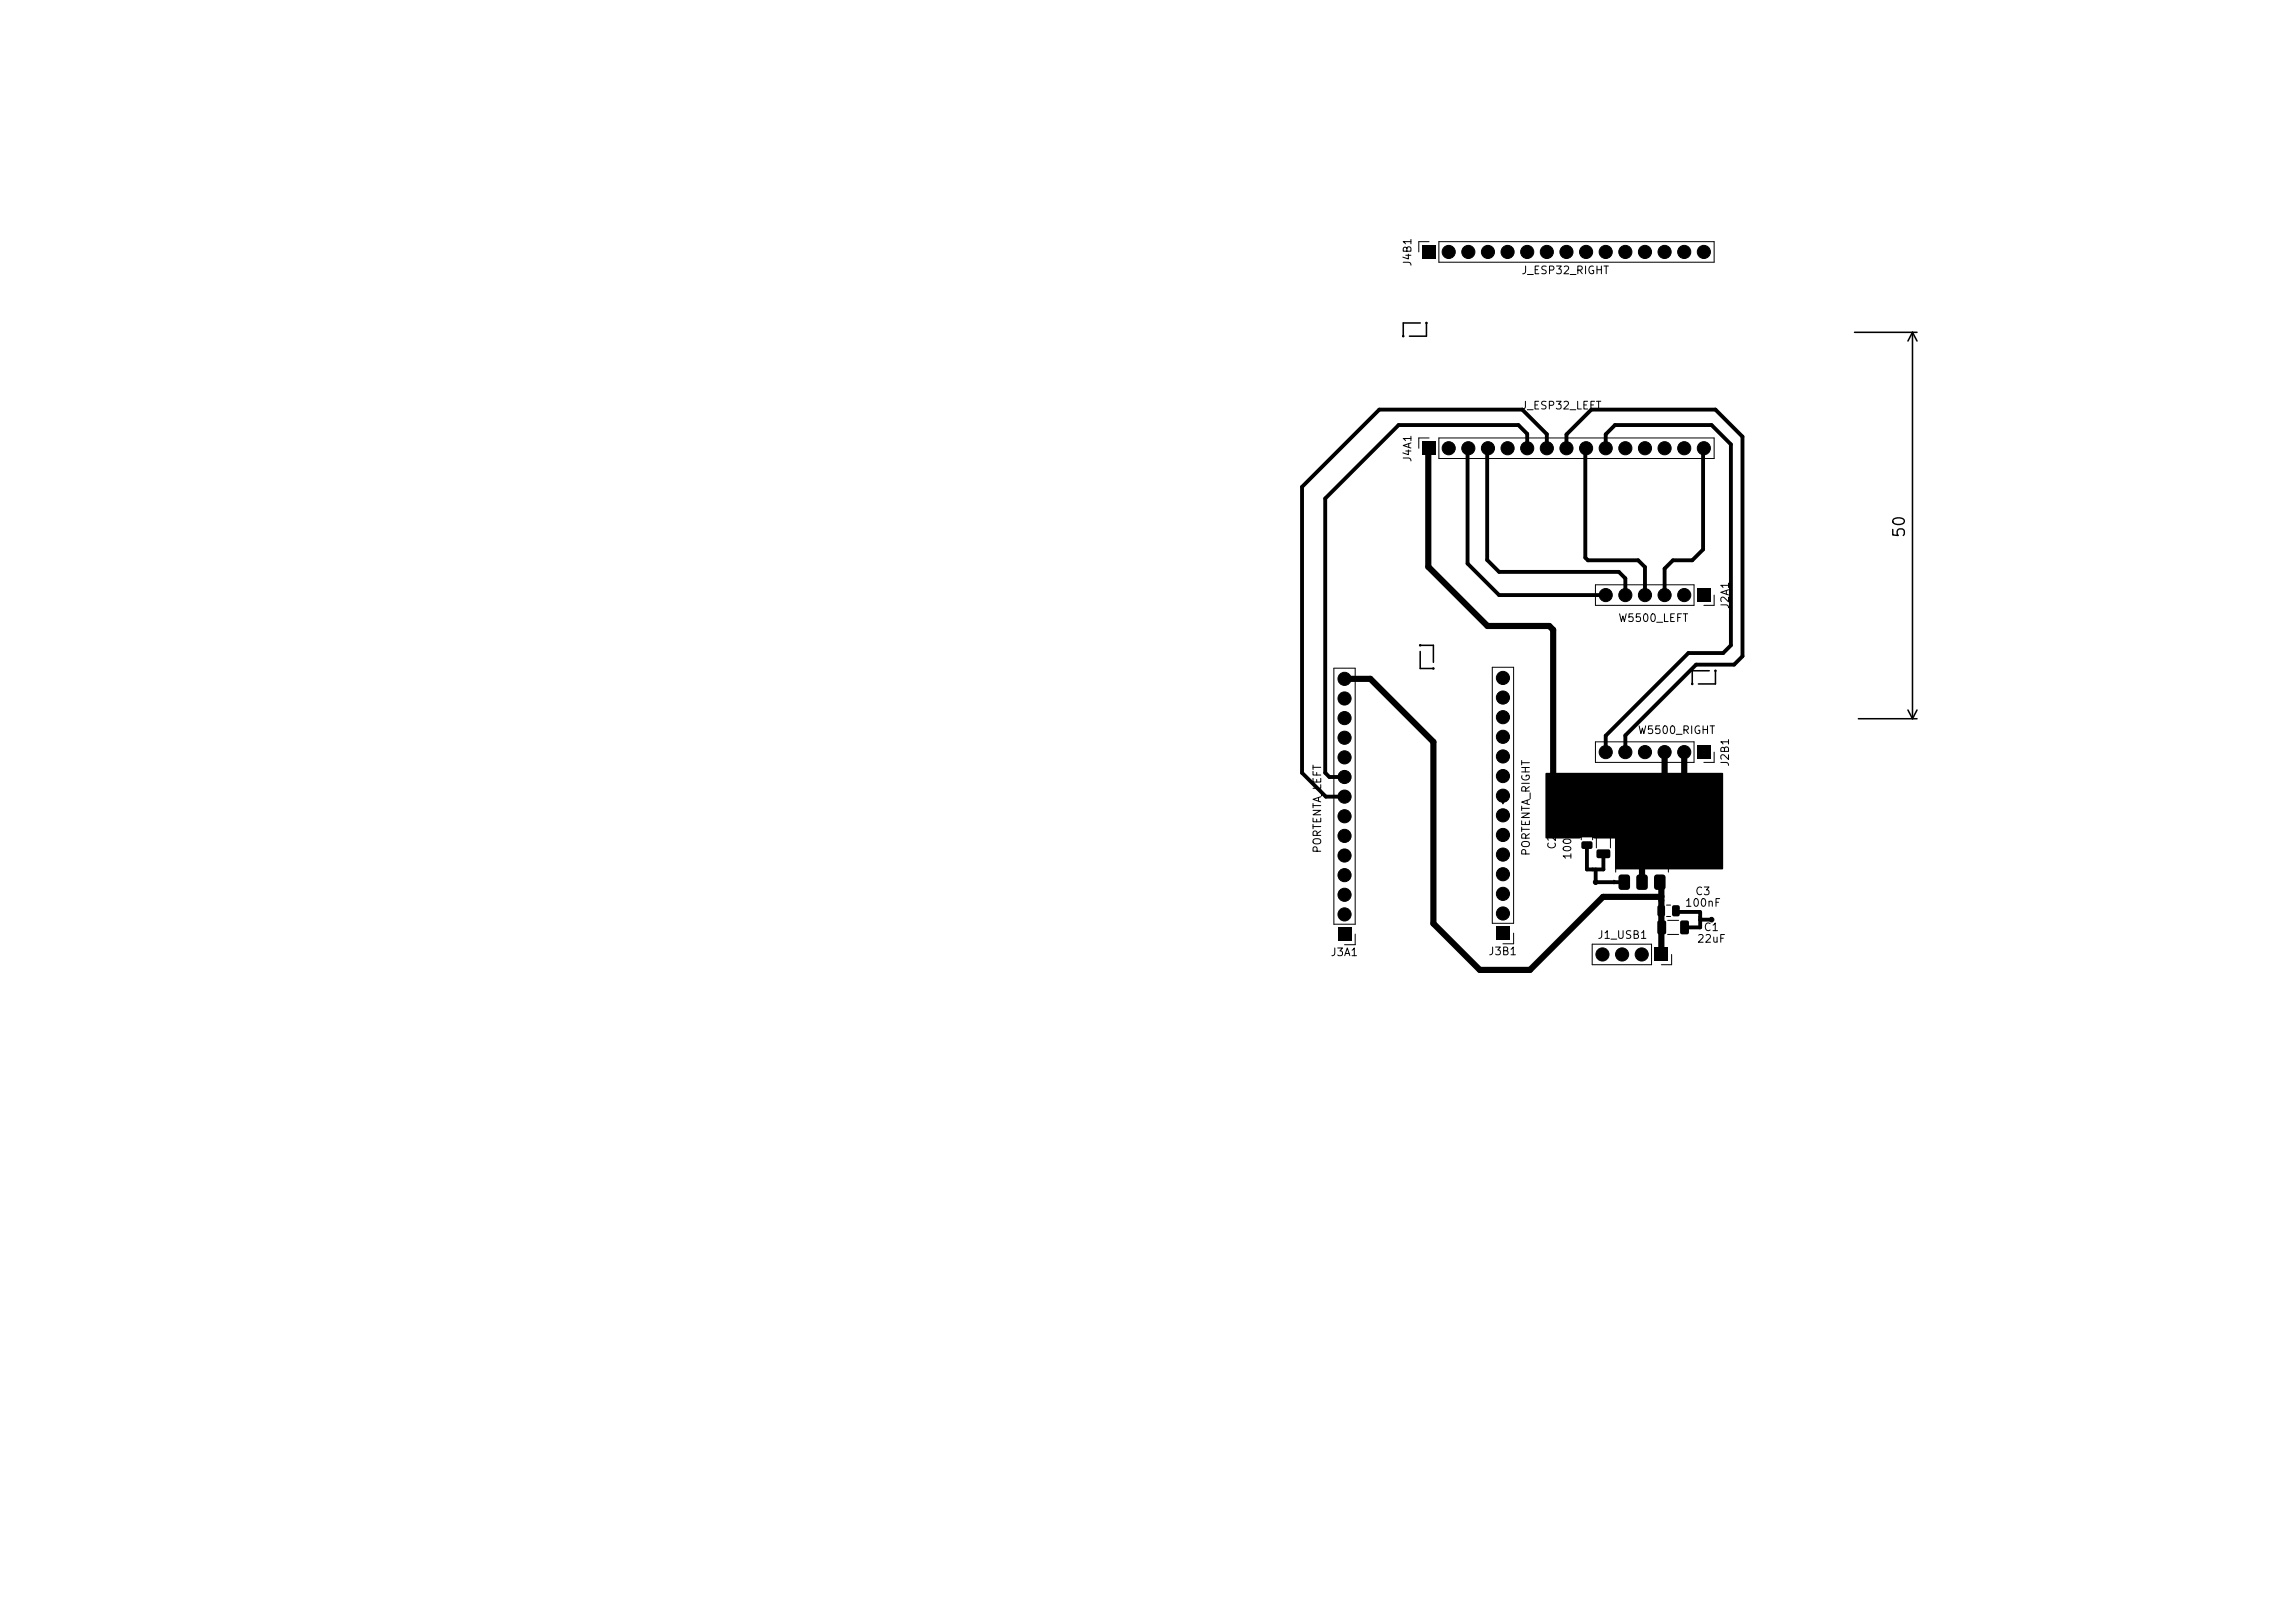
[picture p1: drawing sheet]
<svg xmlns="http://www.w3.org/2000/svg" width="297mm" height="210mm" viewBox="0 0 297 210" stroke-linecap="round" stroke-linejoin="round" font-family="sans-serif">
<defs><g id="words">
<text font-size="1.5" x="246.9" y="69.7" transform="rotate(-90 246.9 69.7)">50</text>
<g font-size="1">
<text x="182.9" y="34.6" transform="rotate(-90 182.9 34.6)">J4B1</text>
<text x="196.8" y="35.7">J_ESP32_RIGHT</text>
<text x="196.8" y="53.2">J_ESP32_LEFT</text>
<text x="182.9" y="59.9" transform="rotate(-90 182.9 59.9)">J4A1</text>
<text x="209.4" y="80.7">W5500_LEFT</text>
<text x="224" y="78.9" transform="rotate(-90 224 78.9)">J2A1</text>
<text x="211.9" y="95.2">W5500_RIGHT</text>
<text x="224" y="99.3" transform="rotate(-90 224 99.3)">J2B1</text>
<text x="171.2" y="110.5" transform="rotate(-90 171.2 110.5)">PORTENTA_LEFT</text>
<text x="198.2" y="110.8" transform="rotate(-90 198.2 110.8)">PORTENTA_RIGHT</text>
<text x="201.6" y="110" transform="rotate(-90 201.6 110)">C2</text>
<text x="203.6" y="111.3" transform="rotate(-90 203.6 111.3)">100nF</text>
<text x="218" y="117.6">100nF</text>
<text x="219.3" y="116.1">C3</text>
<text x="172.1" y="124">J3A1</text>
<text x="192.5" y="123.8">J3B1</text>
<text x="206.7" y="121.7">J1_USB1</text>
<text x="219.5" y="122.2">22uF</text>
<text x="220.4" y="120.7">C1</text>
</g>
</g></defs>
<g fill="none" stroke="#000" stroke-width=".2">
<path d="M183.8 41.8h-2.2v1.7M184.6 41.8v1.7h-2.2M240 43h8.1M247.5 43v50M247.5 43l.6 1.1M247.5 43l-.6 1.1M183.8 83.5h1.7v2.2M183.8 84.3v2.2h1.7M221.2 86.8h-2.2v1.7M222 86.8v1.7h-2.2M240.5 93h7.6M246.9 91.9l.6 1.1"/>
<path d="M248.1 91.9l-.6 1.1"/>
</g>
<g fill="#000">
<path d="M184.1 31.8h1.7v1.7h-1.7zM184.1 57.2h1.7v1.7h-1.7zM219.6 76.2h1.8v1.7h-1.8zM219.6 96.5h1.8v1.7h-1.8zM193.6 119.9h1.7v1.7h-1.7zM204.7 108.9h.2h1l.2 .2v.6l-.3 .2-1-.1-.2-.2zM204.7 107h.2h1l.2 .2v.6l-.3 .2-1-.1-.2-.2zM206.7 110l.1-.1h1.4l.2 .3v.7l-.2 .2-1.4-.1-.2-.2zM206.7 107h.1h1.4l.2 .2v.7l-.2 .2h-1.4l-.2-.2zM200 100.1l9-.1v8.5h-2.7l-.4-.1h-1.1l-.4 .1h-4.3zM209.5 113.3l.3-.1h.9l.2 .1v1.5l-.1 .3-1 .1-.3-.2v-.2zM210.7 107l.4-.1h3l.3 .3-.1 1.4-.2 .2-.2 .1-3-.1-.2-.2-.1-.2v-1.2z"/>
<path d="M211.8 113.3l.3-.1h.9l.2 .1 .1 1.5-.2 .3-1 .1-.3-.2-.1-.2zM214.1 113.3l.3-.1h.9l.2 .1v1.5l-.1 .3-1 .1-.3-.2v-.2zM214.6 117.2l.6-.1 .3 .2v1l-.2 .3h-.6l-.2-.2v-1zM216.5 117.2l.6-.1 .3 .2v1l-.2 .3h-.6l-.2-.2v-1zM209 100h13.9l.1 12.4-13.9 .1zM173.1 120h1.8v1.7h-1.8zM214.1 122.7h1.7v1.7h-1.7zM214.5 119.2l.9-.1 .2 .2v1.4l-.1 .2h-.8l-.2-.2v-1.3zM217.5 119.2l.8-.1 .3 .2v1.4l-.2 .2h-.7l-.3-.2v-1.3z"/>
</g>
<g fill="#000" stroke="#000" stroke-width=".13">
<path d="M208.9 113.9l.3 .2-.3 .3z"/>
<circle cx="187.5" cy="32.6" r=".85"/>
<circle cx="190" cy="32.6" r=".85"/>
<circle cx="192.6" cy="32.6" r=".85"/>
<circle cx="195.1" cy="32.6" r=".85"/>
<circle cx="197.6" cy="32.6" r=".85"/>
<circle cx="200.2" cy="32.6" r=".85"/>
<circle cx="202.7" cy="32.6" r=".85"/>
<circle cx="205.3" cy="32.6" r=".85"/>
<circle cx="207.8" cy="32.6" r=".85"/>
<circle cx="210.3" cy="32.6" r=".85"/>
<circle cx="212.9" cy="32.6" r=".85"/>
<circle cx="215.4" cy="32.6" r=".85"/>
<circle cx="218" cy="32.6" r=".85"/>
<circle cx="220.5" cy="32.6" r=".85"/>
<circle cx="181.6" cy="43.5" r=".1"/>
<circle cx="184.6" cy="41.8" r=".1"/>
<circle cx="187.5" cy="58" r=".85"/>
<circle cx="190" cy="58" r=".85"/>
<circle cx="192.6" cy="58" r=".85"/>
<circle cx="195.1" cy="58" r=".85"/>
<circle cx="197.6" cy="58" r=".85"/>
<circle cx="200.2" cy="58" r=".85"/>
<circle cx="202.7" cy="58" r=".85"/>
<circle cx="205.3" cy="58" r=".85"/>
<circle cx="207.8" cy="58" r=".85"/>
<circle cx="210.3" cy="58" r=".85"/>
<circle cx="212.9" cy="58" r=".85"/>
<circle cx="215.4" cy="58" r=".85"/>
<circle cx="218" cy="58" r=".85"/>
<circle cx="220.5" cy="58" r=".85"/>
<circle cx="207.8" cy="77" r=".85"/>
<circle cx="210.3" cy="77" r=".85"/>
<circle cx="212.9" cy="77" r=".85"/>
<circle cx="215.4" cy="77" r=".85"/>
<circle cx="218" cy="77" r=".85"/>
<circle cx="174" cy="90.4" r=".85"/>
<circle cx="174" cy="98" r=".85"/>
<circle cx="174" cy="87.8" r=".85"/>
<circle cx="174" cy="95.5" r=".85"/>
<circle cx="174" cy="92.9" r=".85"/>
<circle cx="183.8" cy="83.5" r=".1"/>
<circle cx="185.5" cy="86.5" r=".1"/>
<circle cx="194.5" cy="92.8" r=".85"/>
<circle cx="194.5" cy="90.3" r=".85"/>
<circle cx="194.5" cy="87.7" r=".85"/>
<circle cx="194.5" cy="95.3" r=".85"/>
<circle cx="194.5" cy="97.9" r=".85"/>
<circle cx="207.8" cy="97.3" r=".85"/>
<circle cx="210.3" cy="97.3" r=".85"/>
<circle cx="212.9" cy="97.3" r=".85"/>
<circle cx="215.4" cy="97.3" r=".85"/>
<circle cx="218" cy="97.3" r=".85"/>
<circle cx="219" cy="88.5" r=".1"/>
<circle cx="222" cy="86.8" r=".1"/>
<circle cx="174" cy="105.6" r=".85"/>
<circle cx="174" cy="100.5" r=".85"/>
<circle cx="174" cy="113.2" r=".85"/>
<circle cx="174" cy="110.7" r=".85"/>
<circle cx="174" cy="115.8" r=".85"/>
<circle cx="174" cy="118.3" r=".85"/>
<circle cx="174" cy="103.1" r=".85"/>
<circle cx="174" cy="108.2" r=".85"/>
<circle cx="194.5" cy="115.7" r=".85"/>
<circle cx="194.5" cy="108" r=".85"/>
<circle cx="194.5" cy="113.1" r=".85"/>
<circle cx="194.5" cy="100.4" r=".85"/>
<circle cx="194.5" cy="105.5" r=".85"/>
<circle cx="194.5" cy="103" r=".85"/>
<circle cx="194.5" cy="118.2" r=".85"/>
<circle cx="194.5" cy="110.6" r=".85"/>
<circle cx="206.5" cy="114.2" r=".3"/>
<circle cx="221.5" cy="119" r=".3"/>
<circle cx="207.4" cy="123.5" r=".85"/>
<circle cx="209.9" cy="123.5" r=".85"/>
<circle cx="212.5" cy="123.5" r=".85"/>
</g>
<g fill="none" stroke="#000" stroke-width=".5">
<path d="M190 58l-.1 .1v14.8l4.1 4.1h13.8M192.6 58l-.1 .1v14.4l1.5 1.5h15.5l.8 .8v2.2M197.6 58v-1.9l-1.1-1.1h-15.5l-9.5 9.5v35.5l.5 .5h2M200.2 58v-1.8l-3.2-3.2h-18.5l-10 10v37l3.1 3.1h2.4M202.7 58v-1.8l3.2-3.2h16.1l3.5 3.5v28.4l-1.1 1.1h-4.9l-9.2 9.2v2.1M205.3 58l-.1 .1v14.1l.3 .3h6.5l.9 .9v3.6M207.8 58v-1.8l1.2-1.2h12.5l2.5 2.5v26l-1 1h-4.5l-10.7 10.7v2.1M220.5 58l-.1 .1v13l-1.4 1.4h-2.5l-1.1 1.1v3.4M205.4 109.4v3.1h2.1v-2M206.5 112.5v1.7h3.7M217 118h3M220 119h1.5"/>
<path d="M220 118v2h-2"/>
</g>
<path d="M220.5 58v11.6M194.5 95.5h.1M173.9 103l.1 .1M194.5 100.5h.1M194.5 103.1v.9M217.2 117.5l-.3 .4M220 118h.1" fill="none" stroke="#000" stroke-width=".25"/>
<path d="M184.9 58l-.1 .1v15.2l7.7 7.7h8l.5 .5v26h11.2l.3 .4v6.3M174.2 88l-.2-.2h3.3l8.2 8.2v23.5l6 6h6.5l9.4-9.4 7.6-.1M215.4 97.3v3.6l.1 .1M218 97.3l-.1 3.7h-16.9M215 114v9" fill="none" stroke="#000" stroke-width=".8"/>
<g fill="none" stroke="#000" stroke-width=".13">
<path d="M184.9 31.3h-1.3v1.3M186.2 31.3h35.6v2.6h-35.6zM184.9 56.7h-1.3v1.3M186.2 56.7h35.6v2.6h-35.6zM206.5 75.7h12.7v2.6h-12.7zM221.8 77v1.3h-1.3M172.6 86.5h2.8v33.1h-2.8zM193.1 86.3h2.8v33.2h-2.8zM206.5 96h12.7v2.7h-12.7zM221.8 97.3v1.4h-1.3M204.6 108.1v.6M206.1 108.1v.6"/>
<path d="M206.6 108.3v1.4M208.4 108.3v1.4M210.3 109.1h-1.2v3.8M214.6 109.1h1.3v3.8M215.7 117.1h.5M215.7 118.6h.5M215.8 119.1h1.4M175.4 120.9v1.3h-1.4M195.9 120.7v1.4h-1.4M206 122.2h7.7v2.6h-7.7zM215.8 120.9h1.4M216.3 123.5v1.3h-1.3"/>
</g>
<use href="#words"/>
</svg>
